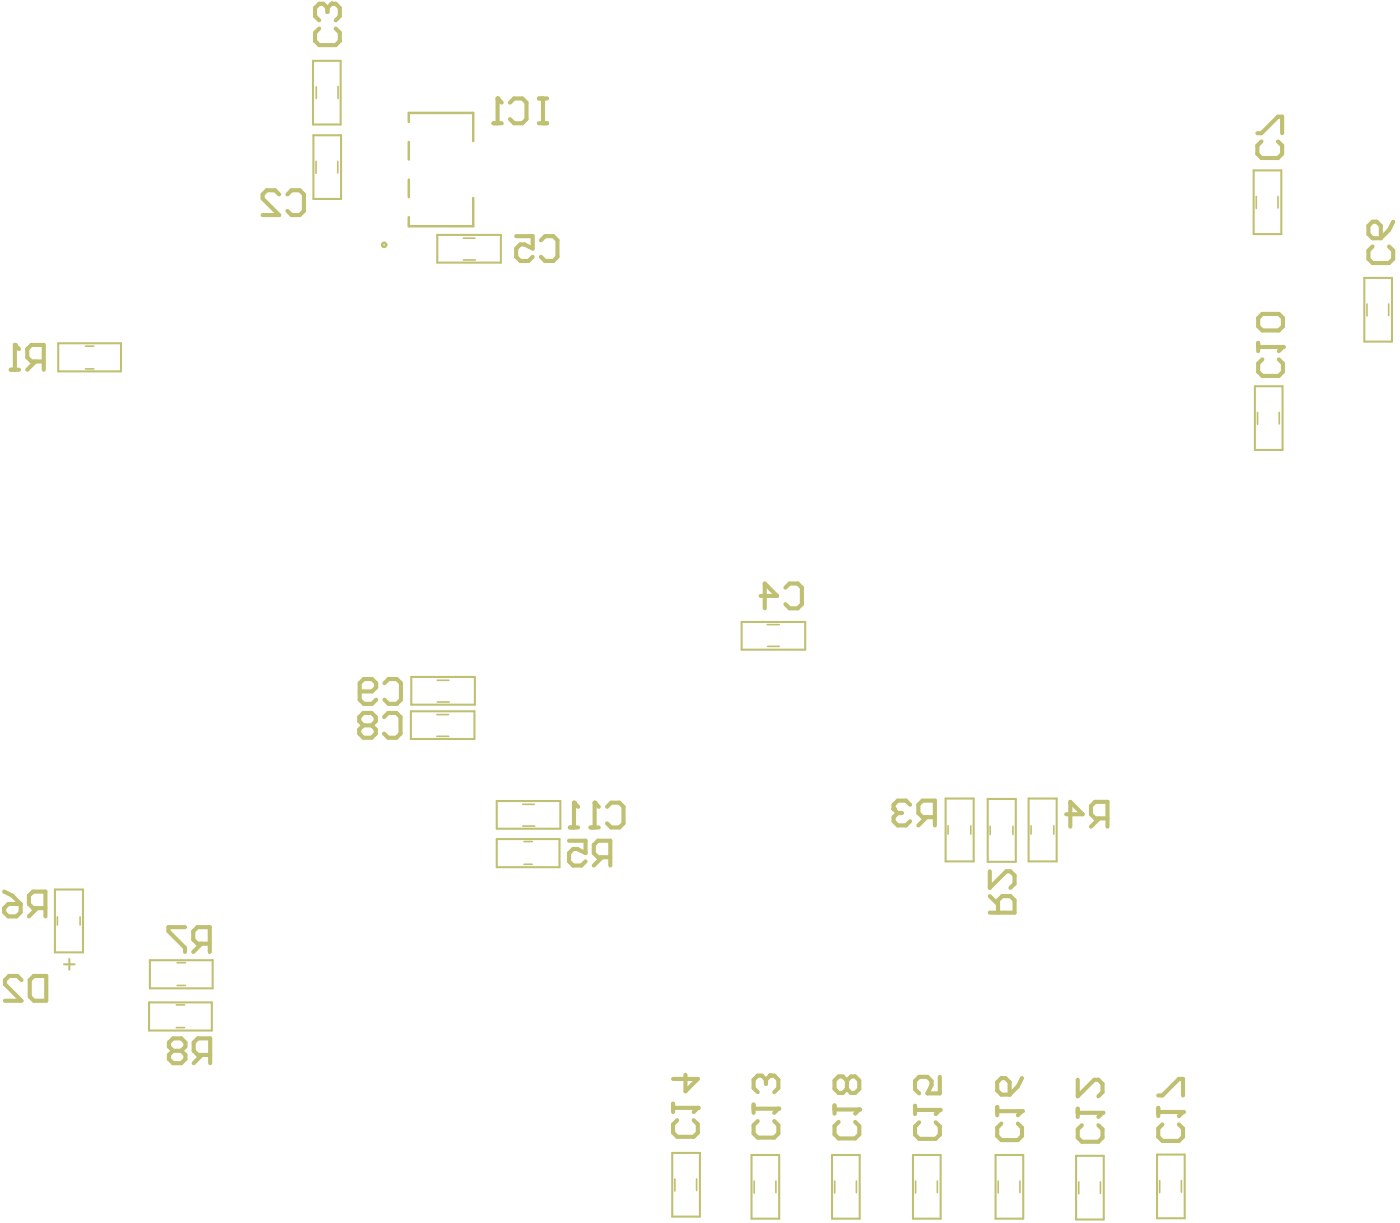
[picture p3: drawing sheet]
<svg xmlns="http://www.w3.org/2000/svg" width="286mm" height="250mm" viewBox="0 0 286 250" stroke-linecap="round" stroke-linejoin="round" font-family="sans-serif">
<g fill="none" stroke="#c0c073" stroke-width=".34">
<path d="M64.7 17.8v2.3M69.2 17.7v2.4M64.7 33v2.4M69.1 33v2.4M94.8 53.2h2.4M94.8 48.7h2.4M257.1 40.2v2.4M261.5 40.2v2.3M17.5 75.4h1.7M17.5 70.8h1.7M279.7 62.2v2.4M284.1 62.2v2.3"/>
<path d="M257.3 84.3v2.5M261.7 84.3v2.4M89.5 139.1h2.3M157 127.7h2.4M157.1 132.2h2.3M89.4 146.1h2.4M89.4 150.6h2.4M89.5 143.6h2.4M107 168.9h2.4M107 164.5h2.3M107.2 176.8h1.7M107.2 172.1h1.7"/>
<path d="M194 168.9v1.7M198.6 168.9v1.7M202.6 169v1.7M207.3 169v1.7M211 168.9v1.7M215.6 168.9v1.7M11.7 187.5v1.7M16.4 187.5v1.7M36.2 196.9h1.7M36.1 210.2h1.7M36.1 205.5h1.7M36.2 201.5h1.7"/>
<path d="M138.1 241.1v2.5M142.5 241.1v2.4M154.3 241.5v2.5M158.8 241.5v2.4M170.8 241.5v2.5M175.2 241.5v2.4M187.3 241.5v2.5M191.8 241.5v2.4M204.2 241.5v2.5M208.7 241.5v2.4M220.7 241.7v2.5M225.2 241.7v2.4"/>
<path d="M237.3 241.5v2.4M241.7 241.5v2.3"/>
</g>
<path d="M83.6 24.9v-1.8h13.2v5.8M83.6 29v3.6M83.6 36.7v3.6M96.8 40.5v5.8h-13.2v-1.9" fill="none" stroke="#c0c073" stroke-width=".51"/>
<g fill="none" stroke="#c0c073" stroke-width=".42">
<path d="M64 12.4h5.7v13.1h-5.7zM64.1 27.7h5.7v13h-5.7zM256.5 34.9h5.7v13h-5.7zM89.5 48h13v5.7h-13zM279.2 56.8h5.6v13.1h-5.6zM11.9 70.2h12.9v5.8h-12.9zM256.8 79h5.6v13h-5.6zM84.2 138.4h13v5.7h-13zM151.7 127.2h13.1v5.7h-13.1zM84.1 145.5h13v5.6h-13zM101.6 163.8h13.1v5.7h-13.1zM101.6 171.6h12.9v5.8h-12.9z"/>
<path d="M193.5 163.3h5.7v12.9h-5.7zM202.1 163.4h5.7v12.9h-5.7zM210.5 163.3h5.7v12.9h-5.7zM11.2 181.9h5.8v12.9h-5.8zM13.1 197.2h2.2M14.2 196.1v2.2M30.7 196.4h12.8v5.7h-12.8zM30.5 205h12.8v5.8h-12.8zM137.5 235.8h5.7v13h-5.7zM153.8 236.2h5.6v13h-5.6zM170.2 236.2h5.7v13h-5.7zM186.8 236.2h5.7v13h-5.7z"/>
<path d="M203.7 236.2h5.7v13h-5.7zM220.2 236.4h5.6v13h-5.6zM236.7 236.1h5.7v13.1h-5.7z"/>
</g>
<g fill="none" stroke="#c0c073" stroke-width=".84">
<path d="M257.4 70.1v1.7M257.4 71h5.1M258.3 73.5l-.9 .8v1.7l.9 .9h3.4l.8-.9v-1.7l-.8-.8M74.4 148.3l-.9-.8v-.8l.9-.9h1.6l.9 .9v.8l-.9 .8M74.4 148.3l-.9 .9v.8l.9 .9h1.6l.9-.9v-.8l-.9-.9M74.4 148.3h1.6M78.6 146.7l.8-.9h1.7l.9 .9v3.3l-.9 .9h-1.7l-.8-.9M116.4 171.9h3.4v2.6l-1.7-.9h-.8l-.9 .9v1.7l.9 .8h1.7l.8-.8M123.2 175.3l-1.7 1.7M124.9 175.3h-2.6l-.8-.8v-1.7l.8-.9h2.6v5.1M202.5 178.2v3.4l3.4-3.4h.8l.9 .8v1.7l-.9 .9M37.9 189.6h-3.4v.9l3.4 3.3v.9"/>
<path d="M41.2 193l-1.7 1.7M42.9 193h-2.5l-.9-.8v-1.7l.9-.9h2.5v5.1M202.5 186.7h5.1v-2.6l-.9-.8h-1.6l-.9 .8v2.6M202.5 183.3l1.7 1.7M35.4 214.9l-.8-.8v-.9l.8-.8h1.7l.8 .8v.9l-.8 .8M35.4 214.9l-.8 .8v.9l.8 .8h1.7l.8-.8v-.9l-.8-.8M35.4 214.9h1.7M41.3 215.7l-1.7 1.7M43 215.7h-2.5l-.9-.8v-1.7l.9-.8h2.5v5"/>
</g>
<circle cx="262.5" cy="71" r=".42" fill="#c0c073"/>
<path d="M65.3 5.8l-.8 .9v1.7l.8 .8h3.4l.8-.8v-1.7l-.8-.9M67.8 .8h.9l.8 .8v1.7l-.8 .9M257.3 27.2h.8l3.4-3.3h.8v3.3M258.1 28.9l-.8 .9v1.7l.8 .8h3.4l.8-.8v-1.7l-.8-.9M280.8 50.4l-.8 .9v1.6l.8 .9h3.4l.9-.9v-1.6l-.9-.9M280.8 45.3h.9l.8 .9v2.5h-1.7l-.8-.8v-1.7zM285.1 45.3l-.9 1.7-1.7 1.7M257.4 65l.9-.8h3.4l.8 .8v1.7l-.8 .9h-3.4l-.9-.9zM262.5 71l-.8 .8M78.7 139.7l.8-.8h1.7l.8 .8v3.4l-.8 .8h-1.7l-.8-.8M73.6 141.4h2.5l.9-.8v-.9l-.9-.8h-1.7l-.8 .8v3.4l.8 .8h1.7l.9-.8" fill="none" stroke="#c0c073" stroke-width=".84"/>
<circle cx="67.8" cy=".8" r=".42" fill="#c0c073"/>
<path d="M67 1.6v.9M67 1.6l-.8-.8h-.9l-.8 .8v1.7l.8 .9M67.8 .8l-.8 .8M120.8 169.2h1.7M121.7 164.2v5M124.2 165l.8-.8h1.7l.9 .8v3.4l-.9 .8h-1.7l-.8-.8" fill="none" stroke="#c0c073" stroke-width=".84"/>
<circle cx="121.7" cy="164.2" r=".42" fill="#c0c073"/>
<path d="M116.6 169.2h1.7M117.4 164.2v5M121.7 164.2l.8 .8" fill="none" stroke="#c0c073" stroke-width=".84"/>
<circle cx="117.4" cy="164.2" r=".42" fill="#c0c073"/>
<path d="M117.4 164.2l.9 .8M154.2 225.9v1.7M154.2 226.7h5.1M155 229.3l-.8 .8v1.7l.8 .9h3.4l.9-.9v-1.7l-.9-.8" fill="none" stroke="#c0c073" stroke-width=".84"/>
<circle cx="159.3" cy="226.7" r=".42" fill="#c0c073"/>
<path d="M157.6 220h.8l.9 .8v1.7l-.9 .9M159.3 226.7l-.9 .9" fill="none" stroke="#c0c073" stroke-width=".84"/>
<circle cx="157.6" cy="220" r=".42" fill="#c0c073"/>
<path d="M157.6 220l-.9 .8M156.7 220.8v.9M156.7 220.8l-.8-.8h-.9l-.8 .8v1.7l.8 .9M170.8 226.1v1.7M170.8 226.9h5M171.6 229.4l-.8 .9v1.7l.8 .8h3.4l.8-.8v-1.7l-.8-.9" fill="none" stroke="#c0c073" stroke-width=".84"/>
<circle cx="175.8" cy="226.9" r=".42" fill="#c0c073"/>
<path d="M173.3 221l.8-.9h.9l.8 .9v1.7l-.8 .8h-.9l-.8-.8M173.3 221l-.9-.9h-.8l-.8 .9v1.7l.8 .8h.8l.9-.8M173.3 221v1.7M175.8 226.9l-.8 .9M204 226.4v1.7M204 227.2h5.1M204.9 229.8l-.9 .8v1.7l.9 .9h3.4l.8-.9v-1.7l-.8-.8" fill="none" stroke="#c0c073" stroke-width=".84"/>
<circle cx="209.1" cy="227.2" r=".42" fill="#c0c073"/>
<path d="M204 221.3l.9-.8h.8l.9 .8v2.6h-1.7l-.9-.9zM209.1 227.2l-.8 .9M209.1 220.5l-.8 1.7-1.7 1.7M237 226.6v1.7M237 227.4h5.1M237.8 230l-.8 .8v1.7l.8 .8h3.4l.9-.8v-1.7l-.9-.8" fill="none" stroke="#c0c073" stroke-width=".84"/>
<circle cx="242.1" cy="227.4" r=".42" fill="#c0c073"/>
<path d="M220.5 226.7v1.7M220.5 227.6h5.1M221.4 230.1l-.9 .9v1.7l.9 .8h3.3l.9-.8v-1.7l-.9-.9M237 224h.8l3.4-3.3h.9v3.3M242.1 227.4l-.9 .9" fill="none" stroke="#c0c073" stroke-width=".84"/>
<circle cx="225.6" cy="227.6" r=".42" fill="#c0c073"/>
<path d="M2.2 75.6h1.7M3 70.5v5.1M7.3 73.9l-1.7 1.7M9 73.9h-2.6l-.8-.8v-1.7l.8-.9h2.6v5.1M.8 182.3l1.7 .9 1.7 1.7M1.7 184.9h2.5v1.7l-.8 .8h-1.7l-.9-.8v-.9zM6.9 199.6h2.6v5.1h-2.6l-.8-.9v-3.4zM7.6 185.7l-1.7 1.7M9.3 185.7h-2.5l-.9-.8v-1.7l.9-.9h2.5v5.1M4.4 200.4l-.8-.8h-1.7l-.9 .8v.9l3.4 3.4h-3.4M220.5 220.8v3.4l3.4-3.4h.8l.9 .9v1.7l-.9 .8M225.6 227.6l-.9 .8" fill="none" stroke="#c0c073" stroke-width=".84"/>
<circle cx="3" cy="70.5" r=".42" fill="#c0c073"/>
<path d="M57.1 39.8l-.8-.9h-1.7l-.9 .9v.8l3.4 3.4h-3.4M58.8 39.8l.9-.9h1.6l.9 .9v3.3l-.9 .9h-1.6l-.9-.9M101 25.2h1.7M101.8 20.1v5.1M104.3 21l.9-.9h1.7l.8 .9v3.4l-.8 .8h-1.7l-.9-.8M110.3 20.1h1.6M110.3 25.2h1.6M111.1 20.1v5.1M105.6 48.3h3.4v2.5l-1.7-.8h-.8l-.9 .8v1.7l.9 .9h1.6l.9-.9M110.7 49.1l.8-.8h1.7l.9 .8v3.4l-.9 .9h-1.7l-.8-.9M3 70.5l.9 .9" fill="none" stroke="#c0c073" stroke-width=".84"/>
<circle cx="101.8" cy="20.1" r=".42" fill="#c0c073"/>
<path d="M101.8 20.1l.9 .9M155.6 121.9h3.4l-2.5-2.6v5.1M160.7 120.2l.8-.9h1.7l.9 .9v3.4l-.9 .8h-1.7l-.8-.8M187.2 226.2v1.6M187.2 227h5.1M188.1 229.5l-.9 .9v1.7l.9 .8h3.4l.8-.8v-1.7l-.8-.9" fill="none" stroke="#c0c073" stroke-width=".84"/>
<circle cx="192.3" cy="227" r=".42" fill="#c0c073"/>
<path d="M137.7 225.7v1.7M137.7 226.6h5.1M138.6 229.1l-.9 .9v1.6l.9 .9h3.3l.9-.9v-1.6l-.9-.9M192.3 227l-.8 .8M192.3 220.2v3.4h-2.5l.8-1.7v-.8l-.8-.9h-1.7l-.9 .9v1.7l.9 .8" fill="none" stroke="#c0c073" stroke-width=".84"/>
<circle cx="142.8" cy="226.6" r=".42" fill="#c0c073"/>
<path d="M186.2 164.6l-.8-.9h-1.7l-.9 .9v.8M189.6 167.1l-1.7 1.7M191.3 167.1h-2.6l-.8-.8v-1.7l.8-.9h2.6v5.1M218.2 166.5h3.3l-2.5-2.5v5.1M224.9 167.4l-1.7 1.7M226.6 167.4h-2.5l-.9-.9v-1.7l.9-.8h2.5v5.1M140.3 219.8v3.4l2.5-2.5h-5.1M142.8 226.6l-.9 .8" fill="none" stroke="#c0c073" stroke-width=".84"/>
<circle cx="182.8" cy="165.4" r=".42" fill="#c0c073"/>
<path d="M182.8 165.4l.9 .9M183.7 166.3h.8M183.7 166.3l-.9 .8v.9l.9 .8h1.7l.8-.8" fill="none" stroke="#c0c073" stroke-width=".84"/>
<circle cx="78.6" cy="50.1" r=".42" fill="none" stroke="#c0c073" stroke-width=".51"/>
</svg>
